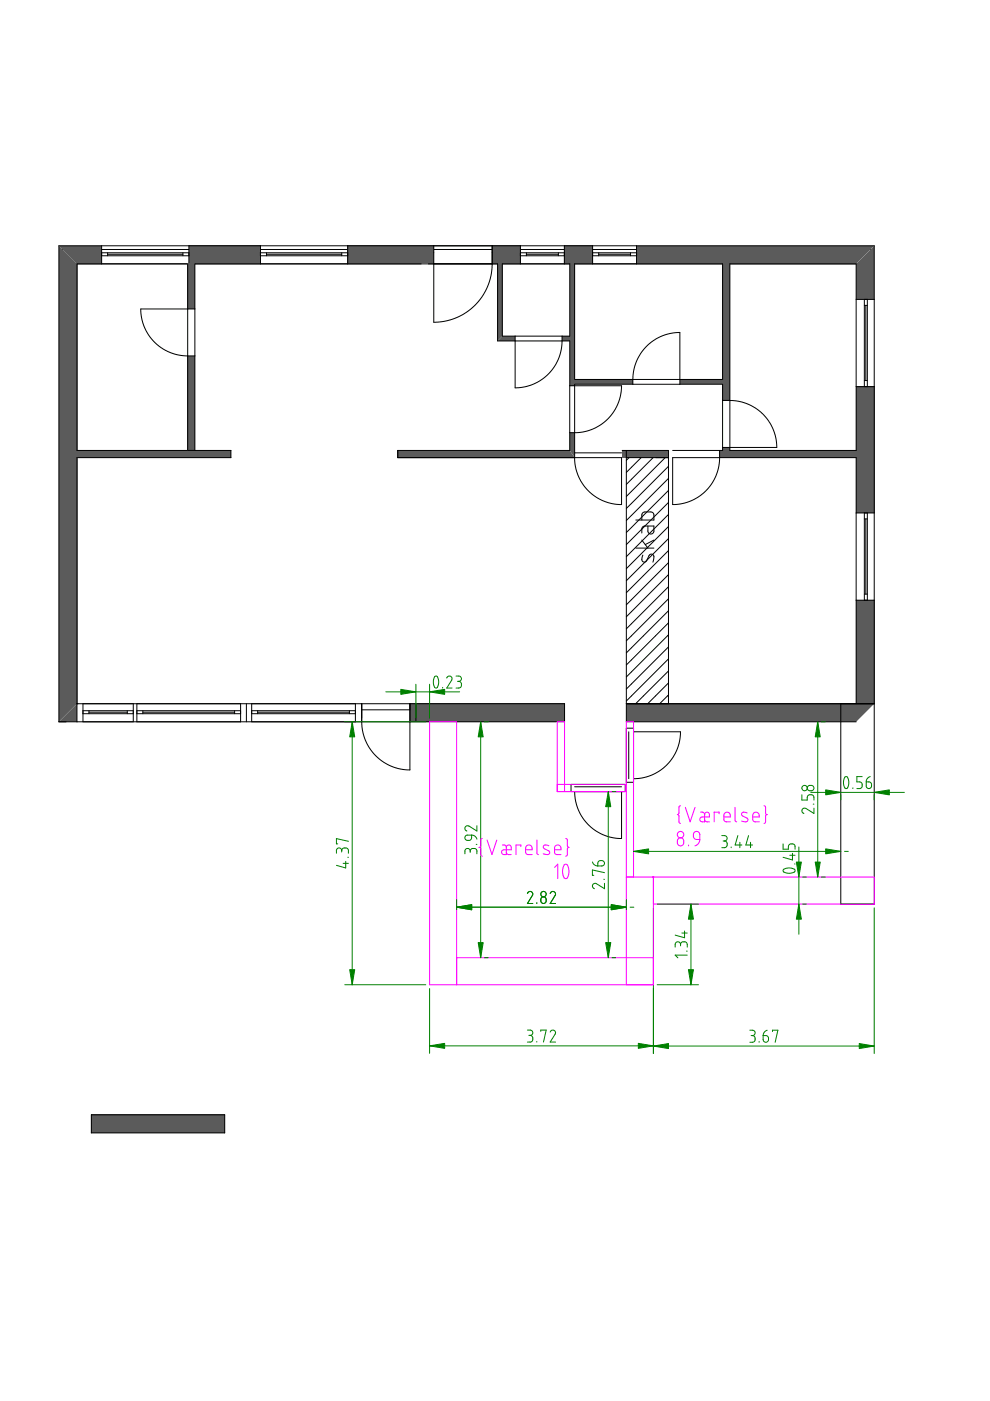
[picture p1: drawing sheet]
<svg xmlns="http://www.w3.org/2000/svg" width="210mm" height="297mm" viewBox="0 0 210 297" stroke-linecap="round" stroke-linejoin="round" font-family="sans-serif">
<g fill="#5b5b5b">
<path d="M131.9 95.5h9.8v1.5h-9.8z" fill-rule="evenodd"/>
<path d="M86.9 149.2h32.8v3.8h-32.8z" fill-rule="evenodd"/>
<path d="M132.8 149.2h52.6l-3.9 3.8h-48.7z" fill-rule="evenodd"/>
</g>
<g fill="none" stroke="#000" stroke-width=".21">
<path d="M133.4 97l-.6 .6M135.9 97l-3.1 3.2M138.5 97l-5.7 5.7M141 97l-8.2 8.3M141.7 98.9l-8.9 8.9M141.7 114.2l-8.9 8.9M141.7 116.7l-8.9 9M141.7 119.3l-8.9 8.9M141.7 101.4l-8.9 9M141.7 104l-8.9 8.9M141.7 106.5l-8.9 9M141.7 109.1l-8.9 8.9"/>
<path d="M141.7 111.6l-8.9 9M141.7 139.7l-8.9 8.9M141.7 127l-8.9 8.9M141.7 129.5l-8.9 8.9M141.7 132.1l-8.9 8.9M141.7 134.6l-8.9 8.9M141.7 137.2l-8.9 8.9M141.7 121.8l-8.9 9M141.7 124.4l-8.9 8.9M141.7 147.4l-1.8 1.8M141.7 144.8l-4.4 4.4M141.7 142.3l-6.9 6.9"/>
</g>
<g fill="#5b5b5b">
<path d="M12.5 153l3.8-3.8v3.8z" fill-rule="evenodd"/>
<path d="M19.4 236.4h28.2v3.8h-28.2z" fill-rule="evenodd"/>
<path d="M84.3 95.5h36.5l1 1.5h-37.5z" fill-rule="evenodd"/>
</g>
<path d="M184.6 52.9h-171.3v96.3h3v-93.3h165.2" fill="none" stroke="#000" stroke-width=".21"/>
<g fill="#5b5b5b">
<path d="M185.4 52.1v11.4h-3.9v-7.6z" fill-rule="evenodd"/>
<path d="M181.5 82h3.9v26.8h-3.9z" fill-rule="evenodd"/>
<path d="M181.5 127.3h3.9v21.9h-3.9z" fill-rule="evenodd"/>
</g>
<path d="M181.5 55.9v39.6M185.4 52.1v56.7h-3.9v-11.8M181.5 63.5h3.9M183.3 63.5v18.5M183.3 64.7h.6M183.6 64.7v16M183.9 63.5v18.5M181.5 82h3.9M183.3 80.7h.6M181.5 149.2v-21.9h3.9v21.9" fill="none" stroke="#000" stroke-width=".21"/>
<g fill="#5b5b5b">
<path d="M12.5 52.1h9v3.8h-5.2z" fill-rule="evenodd"/>
<path d="M40 52.1h15.2v3.8h-15.2z" fill-rule="evenodd"/>
<path d="M73.7 52.1h18.3v3.8h-18.3z" fill-rule="evenodd"/>
<path d="M104.4 52.1h5.9v3.8h-5.9z" fill-rule="evenodd"/>
<path d="M119.7 52.1h5.9v3.8h-5.9z" fill-rule="evenodd"/>
<path d="M135 52.1h50.4l-3.9 3.8h-46.5z" fill-rule="evenodd"/>
</g>
<g fill="none" stroke="#000" stroke-width=".21">
<path d="M12.5 52.1h172.9M21.5 52.1v3.8M21.5 54.2h18.5M21.5 53.6h18.5M22.8 53.9h16M22.8 53.6v.6M38.8 53.6v.6M40 52.1v3.8h-23.7M41.3 55.9h48M55.2 52.1v3.8M55.2 54.2h18.5M55.2 53.6h18.5"/>
<path d="M56.5 53.9h16M56.5 53.6v.6M72.5 53.6v.6M73.7 52.1v3.8M90.8 55.9h14.7M92 52.1v16.2l2.7-.3 2.8-.9 2.2-1.5 2.2-2.2 1.3-2.2 .9-2.6 .3-2.3v-4.2M106.5 55.9h14.3M110.3 52.1v3.8M110.3 54.2h9.4M110.3 53.6h9.4M111.6 53.9h6.8M111.6 53.6v.6"/>
<path d="M118.4 53.6v.6M119.7 52.1v3.8M121.8 55.9h31.4M125.6 52.1v3.8M125.6 54.2h9.4M125.6 53.6h9.4M126.9 53.6v.6M126.9 53.9h6.8M133.7 53.6v.6M135 52.1v3.8M154.7 55.9h26.8"/>
</g>
<path d="M12.5 52.1l3.8 3.8v93.3l-3.8 3.8z" fill-rule="evenodd" fill="#5b5b5b"/>
<path d="M12.5 52.1v100.9M16.3 55.9v39.6M16.3 97v52.2" fill="none" stroke="#000" stroke-width=".21"/>
<path d="M152.6 95.5h28.9v1.5h-28.9z" fill-rule="evenodd" fill="#5b5b5b"/>
<path d="M142.6 95.5h10.6M152.6 95.5l-.1 2.6-.4 2-.9 2-1.2 1.6-1.4 1.3-2 1.2-1.9 .6-2.1 .2v-10h38.9M154.7 95.5h26.8" fill="none" stroke="#000" stroke-width=".21"/>
<g fill="#5b5b5b">
<path d="M153.2 55.9h1.5v29h-1.5z" fill-rule="evenodd"/>
<path d="M153.2 94.9h1.5v.6h-1.5z" fill-rule="evenodd"/>
</g>
<path d="M153.2 55.9v24.6M154.7 55.9v39.6M153.2 84.9h2.4l1.8 .4 1.8 .6 1.9 1.3 1.5 1.5 1.1 1.9 .7 1.9 .3 2v.4h-11.5M153.2 81.5v14" fill="none" stroke="#000" stroke-width=".21"/>
<g fill="#5b5b5b">
<path d="M119.2 71.3h1.6v1h-1.6z" fill-rule="evenodd"/>
<path d="M105.5 72.3l1-1h2.7v1z" fill-rule="evenodd"/>
</g>
<path d="M105.5 72.3h15.3M106.5 71.3h14.3M109.2 71.3v10.9l2-.2 1.9-.5 1.8-1 1.5-1.3 1.4-1.9 .9-1.9 .4-2.1 .1-2" fill="none" stroke="#000" stroke-width=".21"/>
<path d="M105.5 55.9h1v15.4l-1 1z" fill-rule="evenodd" fill="#5b5b5b"/>
<path d="M105.5 55.9v16.4M106.5 55.9v15.4" fill="none" stroke="#000" stroke-width=".21"/>
<g fill="#5b5b5b">
<path d="M121.8 80.5h12.4v1h-12.4z" fill-rule="evenodd"/>
<path d="M144.1 80.5h9.1v1h-9.1z" fill-rule="evenodd"/>
</g>
<path d="M121.8 81.5h31.4M121.8 80.5h31.4M134.2 81.5v-2l.4-2.1 .7-1.5 1.4-2 1.6-1.5 1.8-1 1.9-.7 1.9-.2h.2v11M12.5 153h1.5" fill="none" stroke="#000" stroke-width=".21"/>
<path d="M16.3 95.5h32.7v1.5h-32.7z" fill-rule="evenodd" fill="#5b5b5b"/>
<path d="M16.3 95.5h32.7M16.3 97h32.7" fill="none" stroke="#000" stroke-width=".21"/>
<g fill="#5b5b5b">
<path d="M39.8 55.9h1.5v9.6h-1.5z" fill-rule="evenodd"/>
<path d="M39.8 75.5h1.5v20h-1.5z" fill-rule="evenodd"/>
</g>
<path d="M39.8 55.9v39.6h1.5v-39.6M41.3 65.5h-11.5l.3 2.1 .5 1.9 1.2 2 1.5 1.5 1.8 1.3 1.8 .7 1.9 .4 2.5 .1" fill="none" stroke="#000" stroke-width=".21"/>
<g fill="#5b5b5b">
<path d="M120.8 55.9h1v25.9h-1z" fill-rule="evenodd"/>
<path d="M120.8 91.7h1v5.3l-1-1.5z" fill-rule="evenodd"/>
</g>
<g fill="none" stroke="#000" stroke-width=".21">
<path d="M120.8 55.9v15.4M121.8 55.9v24.6M120.8 72.3v23.2h-36.5v1.5h47.5v10l-1.4-.1-1.5-.3-1.7-.7-1.1-.7-1-.8-1.2-1.2-1.3-2.4-.5-1.5-.3-1.7v-16.1M49 95.5v1.5M120.8 81.8h11l-.2 2.1-.6 1.8-1.1 1.9-1.3 1.5-1.5 1.2-2 .9-2.2 .5h-2.1M121.8 96h10M131.9 95.5h9.8v53.7M132.8 97h8.9M132.8 95.5v57.5h48.7M134.8 110.3h3.8l-.1-1.5-.4-.3-1.7 .1-.3 .4v1.3M134.8 116.2h3.8M136.1 114.5l1.3 1.7"/>
<path d="M136.3 117.7l-.2 1 .2 .4 .3 .1 .4-.2 .8-1.4 .4-.1 .3 .1 .1 .6-.2 1M137.4 111.5l.1 1.5 .4 .2 .6-.2 .1-.3v-1.2l-2.2 .1-.3 .4v1M138.6 114.5l-1.8 1M181.5 108.8v18.5M183.3 108.8h.6v18.5h-.6zM183.3 110h.6M183.6 110v16M185.4 108.8v18.5M183.3 126h.6M12.5 153h107.2v-3.8h-103.4v3.8M16.3 149.2h.1M17.6 149.2v3.8"/>
<path d="M17.6 150.7h10.7M17.6 151.3h10.7M18.9 150.7v.6M18.9 151h8.1M27 150.7v.6M28.3 149.2v3.8M29 150.7h22M29 151.3h22M29 149.2v3.8M30.3 151h19.4M30.3 150.7v.6M49.7 150.7v.6"/>
<path d="M51 149.2v3.8M52.2 149.2v3.8M53.4 150.7h22M53.4 151.3h22M53.4 149.2v3.8M54.6 151h19.5M54.6 150.7v.6M74.1 150.7v.6M75.4 149.2v3.8M76.7 149.2v4l.2 1.7 .5 1.9 1 1.8 1.4 1.8 2 1.5 2.1 .9 2.4 .4h.6v-14M76.7 150.5h10.2M88.2 149.2v3.8"/>
<path d="M132.8 149.2h52.6v42.5h-7.1v-42.5M132.8 154.4h1.5v11.5h-1.5zM133.3 155.2v9.9M134.3 155.2h10l-.2 2-.6 1.8-.8 1.6-1.3 1.6-1.3 1.1-2 1.1-1.9 .5-1.9 .2M121.1 166.3h11.5v1.5h-11.5zM121.8 167.8l.2 1.8 .5 1.8 .9 1.7 1.1 1.5 1.5 1.4 1.6 .9 1.6 .6 2 .3h.6v-10M121.8 166.8h10M19.4 236.4h28.2v3.8h-28.2z"/>
</g>
<g fill="none" stroke="#f0f" stroke-width=".21">
<path d="M102.3 177.8l-.4 .3v1.4l-.3 .2 .3 .2v1.3l.4 .3M103.3 178.1l1 3.1 1-3.1M106.5 179.2h.6l.3 .5M107.5 179.3l.2-.1h.5l.2 .4v.6l-1.9 .1-.2 .4 .4 .5h.7zM110.4 179.5v-.3h-1v2M113.8 178.1v2.8l.4 .3M116.4 179.3l-.9-.1-.3 .2v.3l.2 .3 1.1 .5-.1 .6-.5 .1-.7-.2M118.2 166.3h14.5v1.5h-14.5v-14.8h1.5v14.8M120 177.8l.3 .2v1.4l.3 .3-.3 .2v1.4l-.3 .2M143.7 177.9l.6-.3 .5 .3 .2 .9-.3 .4-.5 .1-.4-.2-.2-.3zM144.3 170.8l-.3 .2v1.4l-.4 .3 .4 .3v1.3l.3 .3M145.3 171.2l1 3 1.1-3"/>
<path d="M146 179.2v.1M147.2 176.4l.6-.1 .4 .2 .2 .4v1.1l-.9-.1-.4-.3-.1-.8zM148.4 178l-.3 .9-.7 .4M148.5 173.4l.4-.2h1.5v-.6l-.5-.4-.4 .2-.1 1.8-.8-.1-.2-.3zM148.5 172.2l.7 .1 .2 .4M149.4 173.7l.2 .4 .8 .1M152.5 172.5v-.3h-1.1v2M153.5 173.2h1.3v-.5l-.3-.4-.4-.1-.5 .3-.1 1.3 .3 .4h1M155.9 171.2v2.7l.3 .3M158.4 172.4l-.9-.2-.2 .2-.1 .3 .2 .3 1.1 .5v.6l-.3 .1-1-.1M159.6 173.2h1.4v-.5l-.3-.4-.5-.1-.4 .2-.2 .4v1l.3 .4h1.1M162 170.8l.3 .3v1.3l.4 .3-.4 .2v1.4l-.3 .3"/>
<path d="M107.4 180.7l.3 .5h.7M111.4 180.2h1.4l-.2-.9-.6-.1-.4 .1-.2 .5v.9l.4 .5h1M117.6 180.2h1.3l-.2-.9-.6-.1-.4 .2-.1 1.4 .3 .4h1M117.6 183.9l.7-.7v3.1M119.6 183.4l.3-.2 .3 .1 .4 1-.1 1.4-.2 .4-.3 .2-.4-.1-.3-1v-1.1zM132.8 185.9h52.6v5.8h-46.9M134.3 185.9v-32.9h-1.5v55.8M138.4 185.9h.1M138.5 185.9v22.9h-47.4v-55.8h5.7v55.8M96.8 203.1h41.7"/>
<circle cx="144.3" cy="177" r=".67"/>
</g>
<g fill="none" stroke="#008000" stroke-width=".21">
<path d="M73.1 153h17.2M74.7 153v55.8M81.8 146.7h15.7M88.2 145.1v7.1M91.1 145.1v7.1M92.2 143.5l.2-.2 .3 .2 .3 .9-.1 1.1-.4 .4-.3-.1-.3-.8v-.7zM93.9 145.7v.2M94.7 143.8l.4-.5 .7 .3v.6l-1.1 1.7h1.1M96.7 143.3l.8 .1 .3 .3-.1 .6-.4 .2M97 144.5h.3M97.3 144.5l.5 .3v.7l-.4 .4h-.7M101.9 153v50.1"/>
<path d="M102.7 153h.8M173.4 153v32.9M174.2 153h.8M73.9 178.4l-2.6-.6v1.1h.3M98.7 177.3l.3-.2h1l-.1 .7-.4 .4-.6-.1-.3-.3zM100 177.1l.6 .1 .5 .7M101 179h.1M101.1 175.1v1.1l-1.7-1.1h-.6l-.2 .3v.4l.4 .4M129 167.8v35.3M129.8 167.8h.8M153 177.2h.8l.3 .3v.6l-.5 .2M153.3 178.3h.3"/>
<path d="M153.6 178.3l.5 .3v.8l-.3 .3h-.8M155 179.6v.1M156.4 177.2l-.5 2h1.4M156.9 178.6v1.1M158.7 177.2l-.6 2h1.5M159.1 178.6v1.1M166 178.9v1.1h1.2v-.7l.4-.4h.6l.3 .2 .1 .9M169.4 179.6v18.5M170 168.5v1.1h1.2v-.7l.4-.4h.5l.3 .2 .2 .9M171.4 166.6l.7-.1 .3 .2 .2 .3-.2 .4-.4 .3-.6-.2-.2-.3zM171.9 168h19.8M172.4 170.5h.2"/>
<path d="M172.6 171.3v1.2l-1.8-1.1h-.5l-.3 .6 .5 .5M178.3 168.5v1.1M179.1 164.8l.5-.1 .4 .9-.1 1-.4 .6-.4-.2-.2-.7v-.8zM180.8 167v.2M182.8 164.7h-1.1v1.1h.7l.4 .4v.6l-.2 .2-.9 .2M183.7 165.8h.7l.3 .3 .1 .6-.3 .4-.5 .1-.3-.3zM184.5 164.7l-.7 .4-.1 .7M185.4 168.5v1.1M72.5 180.3l-.3-.4h-.6l-.3 .3v.7M72.5 180.3l.3-.5h.7l.4 .4v.7M72.5 180.3v.3M72.7 183h1.2"/>
<path d="M73.3 182.6v1.4l-2-.5M73.7 181.8h.2M96.8 192.3h36M96.8 190.8v2.1M99.7 180.4l-.2-.4h-.7l-.2 .3v.7M99.7 180.4l.4-.5h.7l.3 .4v.7M99.7 180.4v.3M111.8 189.4l.2-.3 .4-.1 .4 .1 .2 .4-.1 .3-1.1 1.8h1.2M113.8 191.4v.2M114.8 190.4l.3-.3 .6 .2 .1 .8-.2 .3-.4 .2-.4-.3-.1-.3zM116.6 189.4l.3-.3 .4-.1 .3 .2 .2 .3-1.2 2.1h1.2M125.6 182.8l.4 .5 .7 .3"/>
<path d="M126.9 182.6l.4-.1 .7 .1 .2 .3-.2 .5-.3 .2h-1zM128 186.4h.2M128.2 187.3v1.1l-1.9-1.1-.5 .1-.2 .4 .1 .4 .3 .2M128.2 185l-2.6-.6v1.2h.3M132.8 190.8v2.1M133.6 192.3h.8M134.3 180.5h44M138.5 192.5v30.9M139.3 191.7h8.8M144.6 197.8h1.1M145.1 197.4v1.4l-1.9-.5M146.5 191.7v17.1"/>
<path d="M166.1 184.4l.5-.3 .9-.1 .9 .3 .2 .4-.7 .4h-.9l-.9-.3zM167.4 181.3h1.2M168 180.9v1.4l-2-.5M168.4 183.2h.2M170.2 185.9h.8M170.2 191.7h.8M174.2 185.9h.8M179.1 180.5h.8M185.4 192.5v30.9M73.1 208.8h17.2M91.1 209.6v13.7M102.7 203.1h.8"/>
<path d="M111.8 218.4h.8l.3 .3v.5l-.2 .3h-.3M112.1 219.5h.3M112.4 219.5l.5 .4v.7l-.3 .3h-.8M114.7 218.7v-.3h1.1l-.6 2.5M116.6 218.8l.4-.4h.3l.3 .2 .2 .3-1.2 2h1.2M129.8 203.1h.8M139.3 208.8h8.8M144.3 200.2l-.2-.4-.6-.1-.3 .4v.7M144.3 200.2l.2-.4 .9-.1 .3 .4v.7M144.3 200.2v.3M145.6 201.7h.1M145.7 202.5h-2.5l.5 .6"/>
<path d="M159 218.4l.7 .1 .4 .3-.1 .5-.5 .3M159.3 219.6h.2M159.5 219.6l.5 .2v.9l-.3 .3h-.7M161.8 219.6l1 .1 .1 .8-.2 .4-.4 .1-.4-.2zM162.7 218.4l-.7 .5-.2 .7M163.8 218.7v-.3h1.1l-.5 2.6M91.1 221.7h47.4M113.8 220.8v.1M138.5 221.8h46.9M161 220.8v.2"/>
<circle cx="170.6" cy="167.1" r=".56"/>
<circle cx="115.2" cy="189.6" r=".56"/>
</g>
<g fill="#008000" stroke="#008000" stroke-width=".21">
<path d="M138.5 221.8l3.2-.5v1z"/>
<path d="M182.2 221.3l3.2 .5-3.2 .5z"/>
<path d="M185.4 168l3.2-.5v1z"/>
<path d="M175.1 167.5l3.2 .5-3.2 .5z"/>
<path d="M168.8 182.8h1.1l-.5 3.1z"/>
<path d="M169.4 191.7l.5 3.2h-1.1z"/>
<path d="M85 146.2l3.2 .5-3.2 .5z"/>
<path d="M91.1 146.7l3.2-.5v1z"/>
<path d="M74.1 205.6h1.1l-.5 3.2z"/>
<path d="M74.7 153l.5 3.2h-1.1z"/>
<path d="M91.1 221.7l3.2-.5v1.1z"/>
<path d="M135.3 221.2l3.2 .5-3.2 .6z"/>
<path d="M146.5 191.7l.5 3.2h-1z"/>
<path d="M146 205.6h1l-.5 3.2z"/>
<path d="M173.4 153l.5 3.2h-1.1z"/>
<path d="M172.8 182.8h1.1l-.5 3.1z"/>
<path d="M134.3 180.5l3.2-.5v1z"/>
<path d="M175.1 180l3.2 .5-3.2 .5z"/>
<path d="M101.9 153l.5 3.2h-1z"/>
<path d="M101.4 199.9h1l-.5 3.2z"/>
<path d="M96.8 192.3l3.2-.5v1.1z"/>
<path d="M129.6 191.8l3.2 .5-3.2 .6z"/>
<path d="M129 167.8l.5 3.2h-1.1z"/>
<path d="M128.4 199.9h1.1l-.5 3.2z"/>
</g>
</svg>
